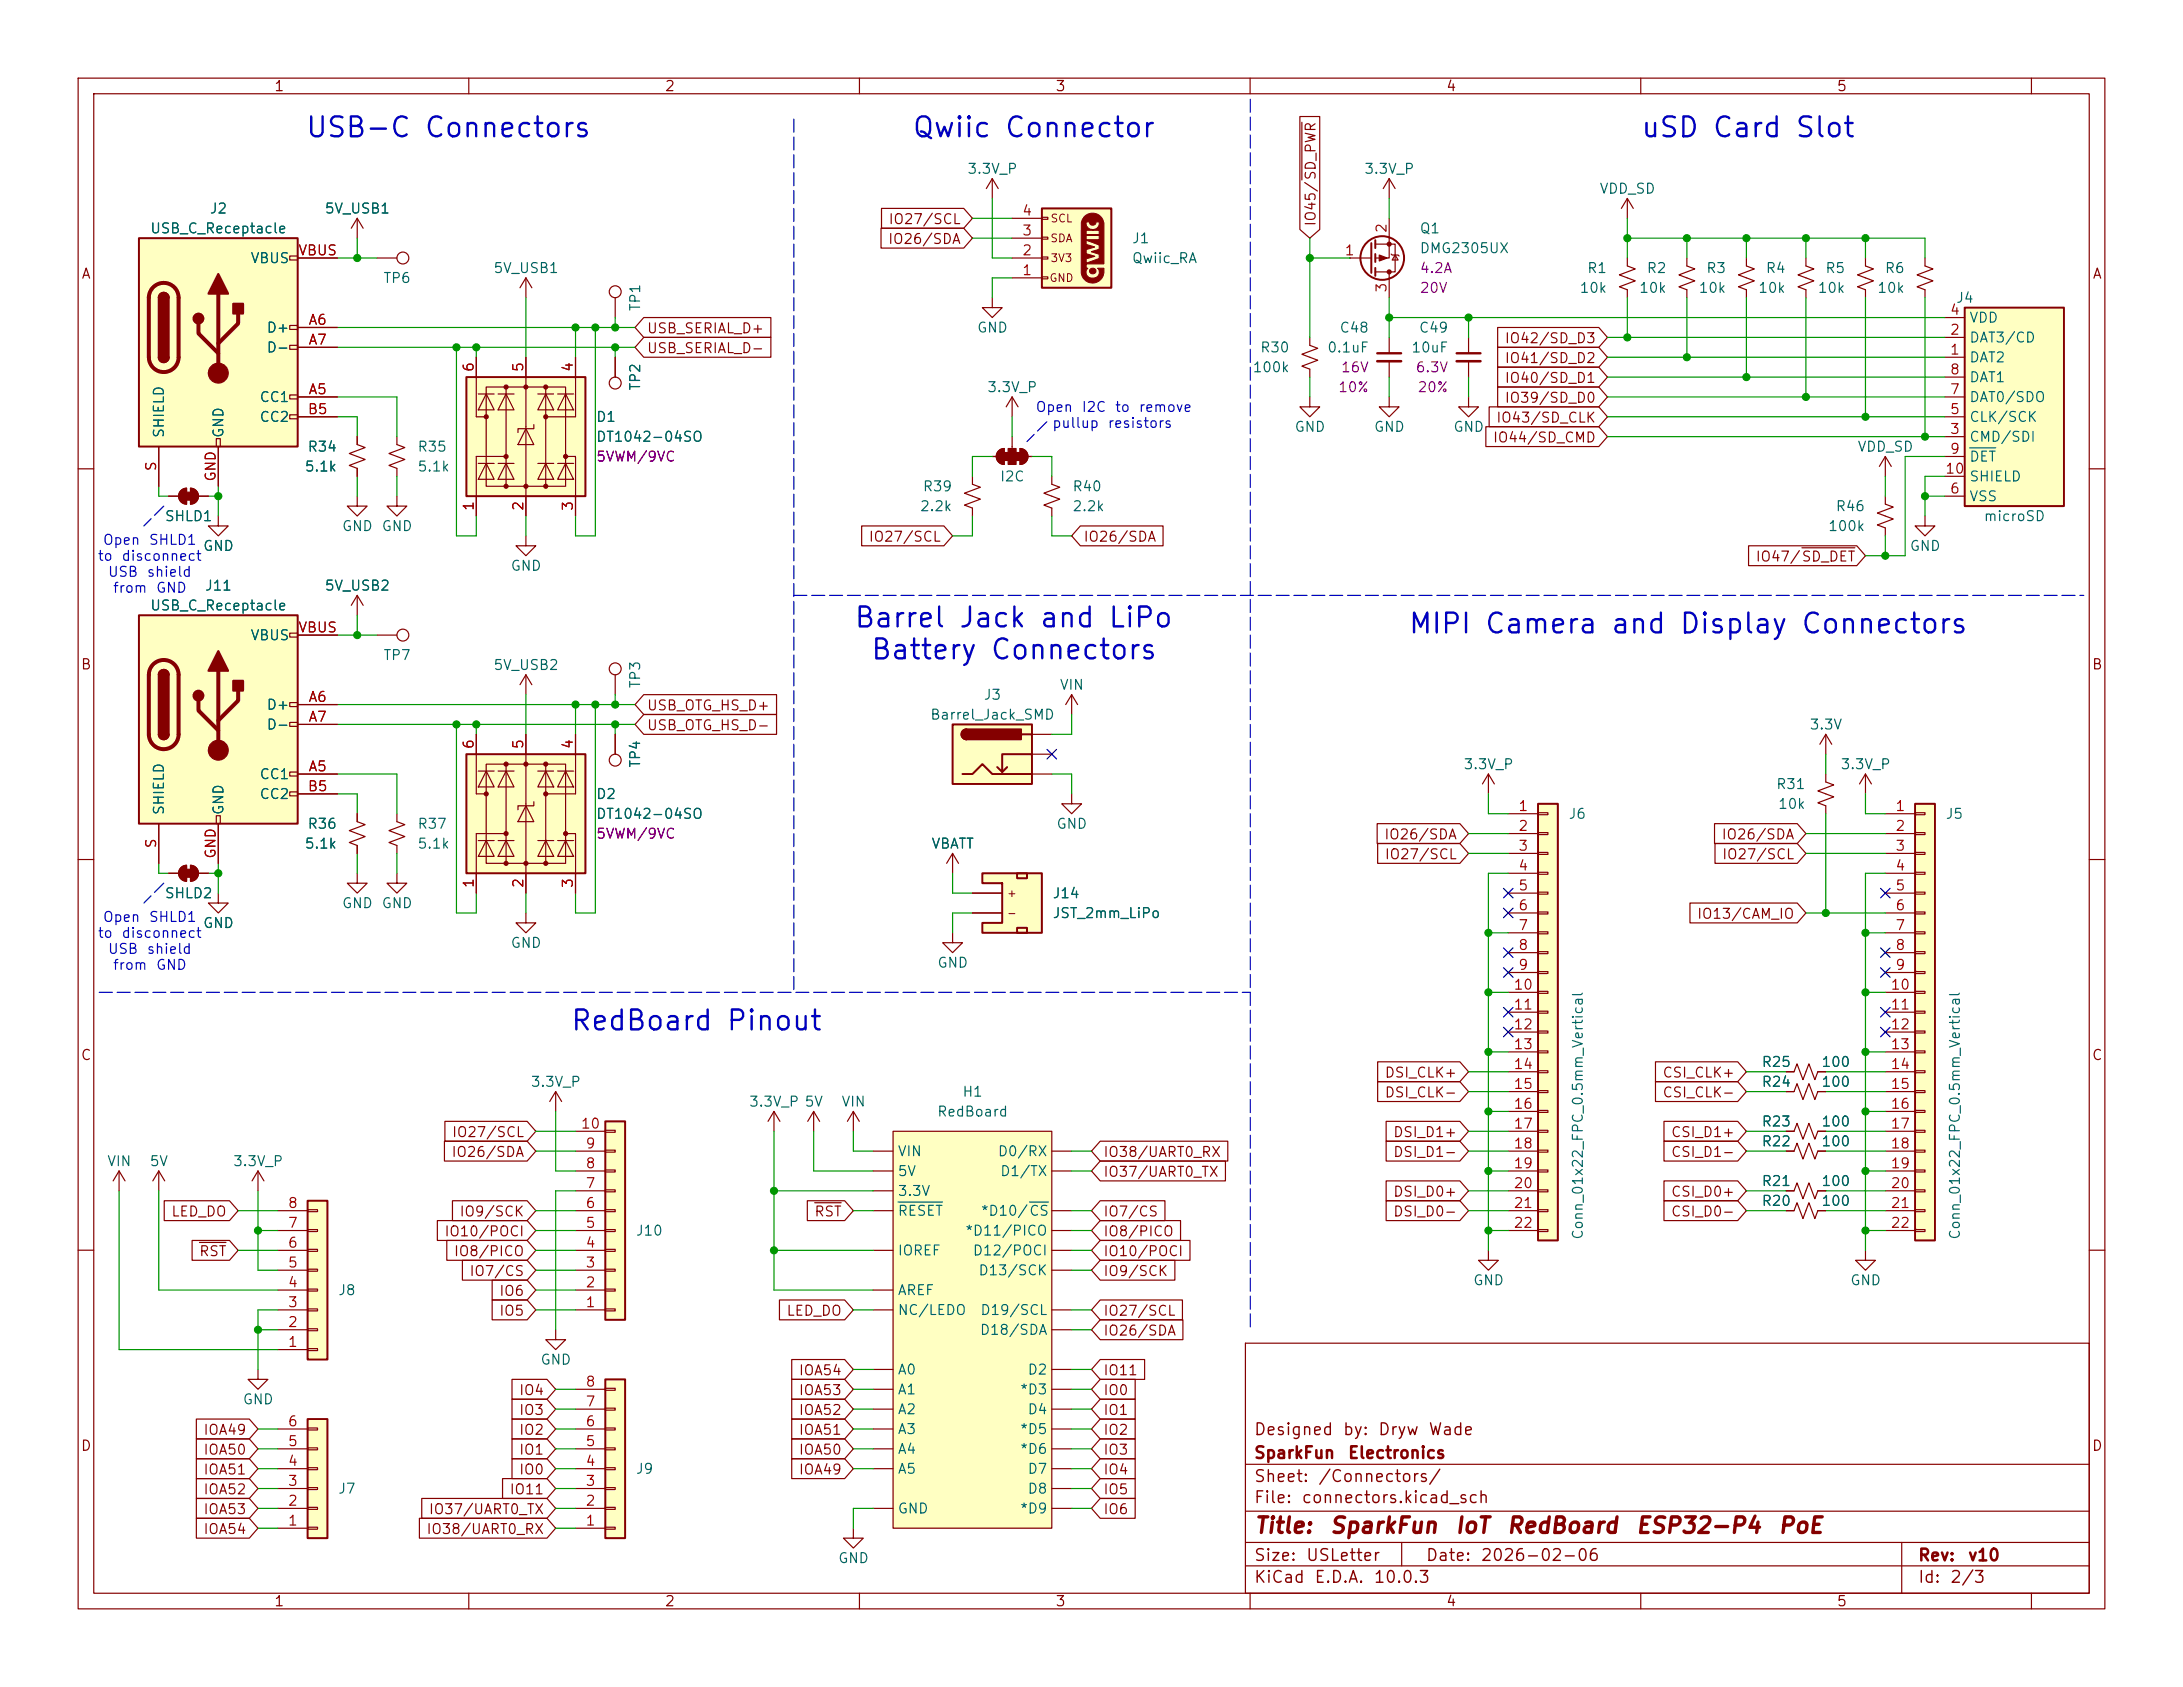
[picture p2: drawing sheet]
<svg xmlns="http://www.w3.org/2000/svg" width="279mm" height="216mm" viewBox="0 0 279 216" stroke-linecap="round" stroke-linejoin="round" font-family="sans-serif">
<defs><g id="words">
<g font-size="2.5" fill="#0000c2">
<text x="39" y="18.2">USB-C Connectors</text>
<text x="116.6" y="18.2">Qwiic Connector</text>
<text x="209.9" y="18.2">uSD Card Slot</text>
<text x="109.2" y="80.9">Barrel Jack and LiPo</text>
<text x="180.1" y="81.7">MIPI Camera and Display Connectors</text>
<text x="111.3" y="85">Battery Connectors</text>
<text x="72.9" y="132.5">RedBoard Pinout</text>
</g>
<g font-size="2" fill="#840000">
<text x="160.4" y="196.7">Title:</text>
<text x="170.1" y="196.7">SparkFun</text>
<text x="186.1" y="196.7">IoT</text>
<text x="192.7" y="196.7">RedBoard</text>
<text x="209.2" y="196.7">ESP32-P4</text>
<text x="227.5" y="196.7">PoE</text>
</g>
<g font-size="1.5" fill="#840000">
<text x="160.4" y="184">Designed</text>
<text x="171.8" y="184">by:</text>
<text x="176.3" y="184">Dryw</text>
<text x="182.7" y="184">Wade</text>
<text x="160.4" y="190">Sheet:</text>
<text x="160.4" y="187">SparkFun</text>
<text x="168.6" y="190">/Connectors/</text>
<text x="172.4" y="187">Electronics</text>
<text x="160.4" y="192.7">File:</text>
<text x="166.5" y="192.7">connectors.kicad_sch</text>
<text x="160.4" y="202.9">KiCad</text>
<text x="160.4" y="200.1">Size:</text>
<text x="167.1" y="200.1">USLetter</text>
<text x="168.1" y="202.9">E.D.A.</text>
<text x="175.7" y="202.9">10.0.3</text>
<text x="182.4" y="200.1">Date:</text>
<text x="189.4" y="200.1">2026-02-06</text>
<text x="245.4" y="200.1">Rev:</text>
<text x="245.4" y="202.9">Id:</text>
<text x="249.5" y="202.9">2/3</text>
<text x="251.8" y="200.1">v10</text>
</g>
<g font-size="1.3" fill="#840000">
<text x="35" y="12">1</text>
<text x="85" y="12">2</text>
<text x="135" y="12">3</text>
<text x="185" y="12">4</text>
<text x="235" y="12">5</text>
<text x="113.6" y="29">IO27/SCL</text>
<text x="168.7" y="29.1" transform="rotate(-90 168.7 29.1)">IO45/SD_PWR</text>
<text x="10.3" y="36">A</text>
<text x="113.6" y="31.5">IO26/SDA</text>
<text x="267.7" y="36">A</text>
<text x="82.7" y="43">USB_SERIAL_D+</text>
<text x="82.7" y="45.5">USB_SERIAL_D-</text>
<text x="192.5" y="46.8">IO41/SD_D2</text>
<text x="192.5" y="44.2">IO42/SD_D3</text>
<text x="192.5" y="49.3">IO40/SD_D1</text>
<text x="192.5" y="51.9">IO39/SD_D0</text>
<text x="191" y="56.9">IO44/SD_CMD</text>
<text x="191.4" y="54.4">IO43/SD_CLK</text>
<text x="111.1" y="69.6">IO27/SCL</text>
<text x="138.6" y="69.6">IO26/SDA</text>
<text x="224.6" y="72.2">IO47/SD_DET</text>
<text x="10.3" y="86">B</text>
<text x="267.7" y="86">B</text>
<text x="82.7" y="93.8">USB_OTG_HS_D-</text>
<text x="82.7" y="91.2">USB_OTG_HS_D+</text>
<text x="177.1" y="107.7">IO26/SDA</text>
<text x="220.3" y="107.7">IO26/SDA</text>
<text x="177.1" y="110.3">IO27/SCL</text>
<text x="220.3" y="110.3">IO27/SCL</text>
<text x="217.1" y="117.9">IO13/CAM_IO</text>
<text x="10.3" y="136">C</text>
<text x="267.7" y="136">C</text>
<text x="177.1" y="140.8">DSI_CLK-</text>
<text x="177.1" y="138.2">DSI_CLK+</text>
<text x="212.7" y="138.2">CSI_CLK+</text>
<text x="212.7" y="140.8">CSI_CLK-</text>
<text x="57.7" y="148.4">IO26/SDA</text>
<text x="57.8" y="145.8">IO27/SCL</text>
<text x="141.1" y="148.4">IO38/UART0_RX</text>
<text x="178.2" y="148.4">DSI_D1-</text>
<text x="178.2" y="145.8">DSI_D1+</text>
<text x="213.8" y="148.4">CSI_D1-</text>
<text x="213.8" y="145.8">CSI_D1+</text>
<text x="141.1" y="150.9">IO37/UART0_TX</text>
<text x="178.2" y="153.5">DSI_D0+</text>
<text x="213.8" y="153.5">CSI_D0+</text>
<text x="21.8" y="156">LED_DO</text>
<text x="25.4" y="161.1">RST</text>
<text x="56.8" y="158.5">IO10/POCI</text>
<text x="58" y="161.1">IO8/PICO</text>
<text x="58.7" y="156">IO9/SCK</text>
<text x="104.1" y="156">RST</text>
<text x="141.1" y="161.1">IO10/POCI</text>
<text x="141.1" y="158.5">IO8/PICO</text>
<text x="141.1" y="156">IO7/CS</text>
<text x="178.2" y="156">DSI_D0-</text>
<text x="213.8" y="156">CSI_D0-</text>
<text x="60" y="163.6">IO7/CS</text>
<text x="63.8" y="166.2">IO6</text>
<text x="141.1" y="163.6">IO9/SCK</text>
<text x="63.8" y="168.7">IO5</text>
<text x="100.6" y="168.7">LED_DO</text>
<text x="141.1" y="171.2">IO26/SDA</text>
<text x="141.1" y="168.7">IO27/SCL</text>
<text x="66.3" y="178.9">IO4</text>
<text x="102.1" y="178.9">IOA53</text>
<text x="102.1" y="176.3">IOA54</text>
<text x="141.1" y="176.3">IO11</text>
<text x="141.1" y="178.9">IO0</text>
<text x="10.3" y="186">D</text>
<text x="25.9" y="183.9">IOA49</text>
<text x="66.3" y="181.4">IO3</text>
<text x="66.3" y="183.9">IO2</text>
<text x="102.1" y="181.4">IOA52</text>
<text x="102.1" y="183.9">IOA51</text>
<text x="141.1" y="181.4">IO1</text>
<text x="141.1" y="183.9">IO2</text>
<text x="267.7" y="186">D</text>
<text x="25.9" y="191.6">IOA52</text>
<text x="25.9" y="189">IOA51</text>
<text x="25.9" y="186.5">IOA50</text>
<text x="65.1" y="191.6">IO11</text>
<text x="66.3" y="189">IO0</text>
<text x="66.3" y="186.5">IO1</text>
<text x="102.1" y="189">IOA49</text>
<text x="102.1" y="186.5">IOA50</text>
<text x="141.1" y="191.6">IO5</text>
<text x="141.1" y="189">IO4</text>
<text x="141.1" y="186.5">IO3</text>
<text x="25.9" y="196.6">IOA54</text>
<text x="25.9" y="194.1">IOA53</text>
<text x="54.5" y="196.6">IO38/UART0_RX</text>
<text x="54.8" y="194.1">IO37/UART0_TX</text>
<text x="141.1" y="194.1">IO6</text>
<text x="35" y="205.9">1</text>
<text x="85" y="205.9">2</text>
<text x="135" y="205.9">3</text>
<text x="185" y="205.9">4</text>
<text x="235" y="205.9">5</text>
</g>
<g font-size="1.3" fill="#006464">
<text x="123.7" y="22.6">3.3V_P</text>
<text x="174.5" y="22.6">3.3V_P</text>
<text x="26.7" y="27.6">J2</text>
<text x="41.5" y="27.6">5V_USB1</text>
<text x="204.6" y="25.1">VDD_SD</text>
<text x="19.1" y="30.2">USB_C_Receptacle</text>
<text x="32" y="34">VBUS</text>
<text x="63.1" y="35.3">5V_USB1</text>
<text x="144.8" y="31.5">J1</text>
<text x="144.8" y="34">Qwiic_RA</text>
<text x="181.6" y="30.2">Q1</text>
<text x="181.6" y="32.7">DMG2305UX</text>
<text x="203" y="35.3">R1</text>
<text x="210.7" y="35.3">R2</text>
<text x="218.3" y="35.3">R3</text>
<text x="225.9" y="35.3">R4</text>
<text x="233.5" y="35.3">R5</text>
<text x="241.1" y="35.3">R6</text>
<text x="49" y="36.5">TP6</text>
<text x="82.3" y="39.9" transform="rotate(-90 82.3 39.9)">TP1</text>
<text x="202.1" y="37.8">10k</text>
<text x="209.7" y="37.8">10k</text>
<text x="217.3" y="37.8">10k</text>
<text x="224.9" y="37.8">10k</text>
<text x="232.6" y="37.8">10k</text>
<text x="240.2" y="37.8">10k</text>
<text x="250.3" y="39.1">J4</text>
<text x="252" y="41.6">VDD</text>
<text x="34" y="42.9">D+</text>
<text x="34" y="45.4">D-</text>
<text x="125" y="42.9">GND</text>
<text x="160.2" y="48">100k</text>
<text x="161.2" y="45.4">R30</text>
<text x="169.8" y="45.4">0.1uF</text>
<text x="171.4" y="42.9">C48</text>
<text x="180.6" y="45.4">10uF</text>
<text x="181.5" y="42.9">C49</text>
<text x="252" y="46.7">DAT2</text>
<text x="252" y="44.2">DAT3/CD</text>
<text x="33.1" y="51.8">CC1</text>
<text x="82.3" y="50.1" transform="rotate(-90 82.3 50.1)">TP2</text>
<text x="126.3" y="50.5">3.3V_P</text>
<text x="252" y="51.8">DAT0/SDO</text>
<text x="252" y="49.2">DAT1</text>
<text x="21.3" y="56.1" transform="rotate(-90 21.3 56.1)">SHIELD</text>
<text x="28.9" y="56.1" transform="rotate(-90 28.9 56.1)">GND</text>
<text x="33.1" y="54.3">CC2</text>
<text x="39.3" y="58.1">R34</text>
<text x="53.3" y="58.1">R35</text>
<text x="76.2" y="54.3">D1</text>
<text x="76.2" y="56.9">DT1042-04SO</text>
<text x="165.6" y="55.6">GND</text>
<text x="175.8" y="55.6">GND</text>
<text x="185.9" y="55.6">GND</text>
<text x="237.7" y="58.1">VDD_SD</text>
<text x="252" y="56.9">CMD/SDI</text>
<text x="252" y="54.3">CLK/SCK</text>
<text x="252" y="59.4">DET</text>
<text x="38.9" y="60.7">5.1k</text>
<text x="53.3" y="60.7">5.1k</text>
<text x="117.7" y="65.7">2.2k</text>
<text x="118" y="63.2">R39</text>
<text x="127.9" y="61.9">I2C</text>
<text x="137.2" y="65.7">2.2k</text>
<text x="137.2" y="63.2">R40</text>
<text x="234.9" y="65.7">R46</text>
<text x="252" y="64.5">VSS</text>
<text x="252" y="61.9">SHIELD</text>
<text x="21" y="67">SHLD1</text>
<text x="25.9" y="70.8">GND</text>
<text x="43.7" y="68.3">GND</text>
<text x="48.8" y="68.3">GND</text>
<text x="233.9" y="68.3">100k</text>
<text x="244.3" y="70.8">GND</text>
<text x="253.8" y="67">microSD</text>
<text x="26.1" y="75.9">J11</text>
<text x="41.5" y="75.9">5V_USB2</text>
<text x="65.3" y="73.4">GND</text>
<text x="19.1" y="78.4">USB_C_Receptacle</text>
<text x="32" y="82.3">VBUS</text>
<text x="49" y="84.8">TP7</text>
<text x="63.1" y="86.1">5V_USB2</text>
<text x="82.3" y="88.2" transform="rotate(-90 82.3 88.2)">TP3</text>
<text x="125.8" y="89.9">J3</text>
<text x="135.5" y="88.6">VIN</text>
<text x="34" y="91.1">D+</text>
<text x="34" y="93.7">D-</text>
<text x="119" y="92.4">Barrel_Jack_SMD</text>
<text x="231.5" y="93.7">3.3V</text>
<text x="33.1" y="100">CC1</text>
<text x="82.3" y="98.3" transform="rotate(-90 82.3 98.3)">TP4</text>
<text x="187.2" y="98.8">3.3V_P</text>
<text x="227.2" y="101.3">R31</text>
<text x="235.5" y="98.8">3.3V_P</text>
<text x="21.3" y="104.4" transform="rotate(-90 21.3 104.4)">SHIELD</text>
<text x="28.9" y="104.4" transform="rotate(-90 28.9 104.4)">GND</text>
<text x="33.1" y="102.6">CC2</text>
<text x="39.3" y="106.4">R36</text>
<text x="53.3" y="106.4">R37</text>
<text x="76.2" y="102.6">D2</text>
<text x="76.2" y="105.1">DT1042-04SO</text>
<text x="135.1" y="106.4">GND</text>
<text x="200.7" y="105.1">J6</text>
<text x="227.5" y="103.8">10k</text>
<text x="248.9" y="105.1">J5</text>
<text x="38.9" y="108.9">5.1k</text>
<text x="53.3" y="108.9">5.1k</text>
<text x="119.1" y="108.9">VBATT</text>
<text x="21" y="115.3">SHLD2</text>
<text x="25.9" y="119.1">GND</text>
<text x="43.7" y="116.5">GND</text>
<text x="48.8" y="116.5">GND</text>
<text x="134.6" y="117.8">JST_2mm_LiPo</text>
<text x="134.6" y="115.3">J14</text>
<text x="65.3" y="121.6">GND</text>
<text x="119.9" y="124.2">GND</text>
<text x="225.4" y="136.9">R25</text>
<text x="233" y="136.9">100</text>
<text x="67.8" y="139.4">3.3V_P</text>
<text x="95.8" y="141.9">3.3V_P 5V</text>
<text x="107.6" y="141.9">VIN</text>
<text x="119.9" y="143.2">RedBoard</text>
<text x="123.1" y="140.7">H1</text>
<text x="225.4" y="139.4">R24</text>
<text x="233" y="139.4">100</text>
<text x="13.6" y="149.6">VIN</text>
<text x="19.1" y="149.6">5V</text>
<text x="29.7" y="149.6">3.3V_P</text>
<text x="114.8" y="148.3">VIN</text>
<text x="127.6" y="148.3">D0/RX</text>
<text x="225.4" y="144.5">R23</text>
<text x="225.4" y="147">R22</text>
<text x="233" y="144.5">100</text>
<text x="233" y="147">100</text>
<text x="114.8" y="153.4">3.3V</text>
<text x="114.8" y="150.8">5V</text>
<text x="114.8" y="155.9">RESET</text>
<text x="125.4" y="155.9">*D10/CS</text>
<text x="127.9" y="150.8">D1/TX</text>
<text x="225.4" y="154.6">R20</text>
<text x="225.4" y="152.1">R21</text>
<text x="233" y="154.6">100</text>
<text x="233" y="152.1">100</text>
<text x="81.3" y="158.5">J10</text>
<text x="114.8" y="161">IOREF</text>
<text x="123.4" y="158.5">*D11/PICO</text>
<text x="124.4" y="161">D12/POCI</text>
<text x="202.9" y="158.7" transform="rotate(-90 202.9 158.7)">Conn_01x22_FPC_0.5mm_Vertical</text>
<text x="251.2" y="158.7" transform="rotate(-90 251.2 158.7)">Conn_01x22_FPC_0.5mm_Vertical</text>
<text x="43.2" y="166.1">J8</text>
<text x="114.8" y="166.1">AREF</text>
<text x="125.1" y="163.5">D13/SCK</text>
<text x="188.5" y="164.8">GND</text>
<text x="236.7" y="164.8">GND</text>
<text x="114.8" y="168.6">NC/LEDO</text>
<text x="125.3" y="171.2">D18/SDA</text>
<text x="125.4" y="168.6">D19/SCL</text>
<text x="69.1" y="175">GND</text>
<text x="114.8" y="176.2">A0</text>
<text x="114.8" y="178.8">A1</text>
<text x="130.5" y="178.8">*D3</text>
<text x="131.4" y="176.2">D2</text>
<text x="31" y="180">GND</text>
<text x="114.8" y="181.3">A2</text>
<text x="114.8" y="183.9">A3</text>
<text x="130.5" y="183.9">*D5</text>
<text x="131.4" y="181.3">D4</text>
<text x="43.2" y="191.5">J7</text>
<text x="81.3" y="188.9">J9</text>
<text x="114.8" y="186.4">A4</text>
<text x="114.8" y="188.9">A5</text>
<text x="130.5" y="186.4">*D6</text>
<text x="131.4" y="188.9">D7</text>
<text x="131.4" y="191.5">D8</text>
<text x="114.8" y="194">GND</text>
<text x="130.5" y="194">*D9</text>
<text x="107.2" y="200.4">GND</text>
</g>
<g font-size="1.3" fill="#a90000">
<text x="130.7" y="27.9">4</text>
<text x="177.8" y="29.9" transform="rotate(-90 177.8 29.9)">2</text>
<text x="38.1" y="33">VBUS</text>
<text x="130.7" y="35.5">1</text>
<text x="130.7" y="33">2</text>
<text x="130.7" y="30.5">3</text>
<text x="172" y="33">1</text>
<text x="39.4" y="41.9">A6</text>
<text x="177.8" y="37.5" transform="rotate(-90 177.8 37.5)">3</text>
<text x="249.5" y="40.6">4</text>
<text x="39.4" y="44.4">A7</text>
<text x="60.9" y="47.7" transform="rotate(-90 60.9 47.7)">6</text>
<text x="67.3" y="47.7" transform="rotate(-90 67.3 47.7)">5</text>
<text x="73.6" y="47.7" transform="rotate(-90 73.6 47.7)">4</text>
<text x="249.5" y="45.7">1</text>
<text x="249.5" y="43.2">2</text>
<text x="39.3" y="53.3">B5</text>
<text x="39.4" y="50.8">A5</text>
<text x="249.5" y="53.3">5</text>
<text x="249.5" y="50.8">7</text>
<text x="249.5" y="48.2">8</text>
<text x="249.5" y="55.9">3</text>
<text x="249.5" y="58.4">9</text>
<text x="20.3" y="60.4" transform="rotate(-90 20.3 60.4)">S</text>
<text x="27.9" y="61.7" transform="rotate(-90 27.9 61.7)">GND</text>
<text x="60.9" y="65.5" transform="rotate(-90 60.9 65.5)">1</text>
<text x="67.3" y="65.5" transform="rotate(-90 67.3 65.5)">2</text>
<text x="73.6" y="65.5" transform="rotate(-90 73.6 65.5)">3</text>
<text x="248.9" y="60.9">10</text>
<text x="249.5" y="63.5">6</text>
<text x="38.1" y="81.3">VBUS</text>
<text x="39.4" y="90.1">A6</text>
<text x="39.4" y="92.7">A7</text>
<text x="60.9" y="96" transform="rotate(-90 60.9 96)">6</text>
<text x="67.3" y="96" transform="rotate(-90 67.3 96)">5</text>
<text x="73.6" y="96" transform="rotate(-90 73.6 96)">4</text>
<text x="39.3" y="101.6">B5</text>
<text x="39.4" y="99">A5</text>
<text x="194.2" y="104.1">1</text>
<text x="194.2" y="106.7">2</text>
<text x="242.5" y="104.1">1</text>
<text x="242.5" y="106.7">2</text>
<text x="20.3" y="108.7" transform="rotate(-90 20.3 108.7)">S</text>
<text x="27.9" y="110" transform="rotate(-90 27.9 110)">GND</text>
<text x="60.9" y="113.7" transform="rotate(-90 60.9 113.7)">1</text>
<text x="67.3" y="113.7" transform="rotate(-90 67.3 113.7)">2</text>
<text x="73.6" y="113.7" transform="rotate(-90 73.6 113.7)">3</text>
<text x="194.2" y="109.2">3</text>
<text x="194.2" y="111.7">4</text>
<text x="242.5" y="109.2">3</text>
<text x="242.5" y="111.7">4</text>
<text x="194.2" y="114.3">5</text>
<text x="194.2" y="116.8">6</text>
<text x="194.2" y="119.4">7</text>
<text x="242.5" y="114.3">5</text>
<text x="242.5" y="116.8">6</text>
<text x="242.5" y="119.4">7</text>
<text x="194.2" y="121.9">8</text>
<text x="194.2" y="124.4">9</text>
<text x="242.5" y="121.9">8</text>
<text x="242.5" y="124.4">9</text>
<text x="193.6" y="127">10</text>
<text x="193.6" y="129.5">11</text>
<text x="241.9" y="127">10</text>
<text x="241.9" y="129.5">11</text>
<text x="193.6" y="132.1">12</text>
<text x="193.6" y="134.6">13</text>
<text x="193.6" y="137.1">14</text>
<text x="241.9" y="132.1">12</text>
<text x="241.9" y="134.6">13</text>
<text x="241.9" y="137.1">14</text>
<text x="193.6" y="139.7">15</text>
<text x="193.6" y="142.2">16</text>
<text x="241.9" y="139.7">15</text>
<text x="241.9" y="142.2">16</text>
<text x="74.3" y="144.8">10</text>
<text x="74.9" y="149.8">8</text>
<text x="74.9" y="147.3">9</text>
<text x="193.6" y="144.8">17</text>
<text x="193.6" y="147.3">18</text>
<text x="193.6" y="149.8">19</text>
<text x="241.9" y="144.8">17</text>
<text x="241.9" y="147.3">18</text>
<text x="241.9" y="149.8">19</text>
<text x="36.8" y="154.9">8</text>
<text x="74.9" y="154.9">6</text>
<text x="74.9" y="152.4">7</text>
<text x="193.6" y="152.4">20</text>
<text x="193.6" y="154.9">21</text>
<text x="241.9" y="152.4">20</text>
<text x="241.9" y="154.9">21</text>
<text x="36.8" y="160">6</text>
<text x="36.8" y="157.5">7</text>
<text x="74.9" y="160">4</text>
<text x="74.9" y="157.5">5</text>
<text x="193.6" y="157.5">22</text>
<text x="241.9" y="157.5">22</text>
<text x="36.8" y="167.6">3</text>
<text x="36.8" y="165.1">4</text>
<text x="36.8" y="162.5">5</text>
<text x="74.9" y="167.6">1</text>
<text x="74.9" y="165.1">2</text>
<text x="74.9" y="162.5">3</text>
<text x="36.8" y="172.7">1</text>
<text x="36.8" y="170.2">2</text>
<text x="74.9" y="177.8">8</text>
<text x="36.8" y="185.4">5</text>
<text x="36.8" y="182.9">6</text>
<text x="74.9" y="185.4">5</text>
<text x="74.9" y="182.9">6</text>
<text x="74.9" y="180.3">7</text>
<text x="36.8" y="190.5">3</text>
<text x="36.8" y="187.9">4</text>
<text x="74.9" y="190.5">3</text>
<text x="74.9" y="187.9">4</text>
<text x="36.8" y="195.6">1</text>
<text x="36.8" y="193">2</text>
<text x="74.9" y="195.6">1</text>
<text x="74.9" y="193">2</text>
</g>
<g font-size="1.3" fill="#840084">
<text x="181.6" y="35.3">4.2A</text>
<text x="181.6" y="37.8">20V</text>
<text x="171.5" y="48">16V</text>
<text x="181.1" y="48">6.3V</text>
<text x="171.2" y="50.5">10%</text>
<text x="181.3" y="50.5">20%</text>
<text x="76.2" y="59.4">5VWM/9VC</text>
<text x="76.2" y="107.7">5VWM/9VC</text>
</g>
<g font-size="1.3" fill="#0000c2">
<text x="132.5" y="53">Open</text>
<text x="138.4" y="53">I2C</text>
<text x="142.6" y="53">to</text>
<text x="145.7" y="53">remove</text>
<text x="134.6" y="55.1">pullup</text>
<text x="141.7" y="55.1">resistors</text>
<text x="13.1" y="70">Open</text>
<text x="19" y="70">SHLD1</text>
<text x="12.4" y="72.1">to</text>
<text x="13.7" y="74.1">USB</text>
<text x="14.4" y="76.2">from</text>
<text x="15.5" y="72.1">disconnect</text>
<text x="18.7" y="74.1">shield</text>
<text x="19.9" y="76.2">GND</text>
<text x="13.1" y="118.3">Open</text>
<text x="19" y="118.3">SHLD1</text>
<text x="12.4" y="120.3">to</text>
<text x="13.7" y="122.4">USB</text>
<text x="14.4" y="124.4">from</text>
<text x="15.5" y="120.3">disconnect</text>
<text x="18.7" y="122.4">shield</text>
<text x="19.9" y="124.4">GND</text>
</g>
<g font-size="1" fill="#840000">
<text x="134.4" y="28.7">SCL</text>
<text x="134.4" y="31.2">SDA</text>
<text x="134.4" y="33.8">3V3</text>
<text x="134.2" y="36.3">GND</text>
<text x="128.8" y="115.1">+</text>
<text x="128.8" y="117.6">-</text>
</g>
</g></defs>
<g fill="none" stroke="#840000" stroke-width=".15">
<path d="M10 10h259.4v195.9h-259.4zM12 12h255.4v191.9h-255.4zM60 10v2M110 10v2M160 10v2M210 10v2M260 10v2M10 60h2M267.4 60h2M190.5 99.1l.8 1.2M190.5 99.1v2.5M190.5 99.1l-.8 1.2"/>
<path d="M10 110h2M267.4 110h2M10 160h2M33 175.3v1.2h1.3l-1.3 1.3-1.3-1.3h1.3M159.4 171.9h108v32h-108zM267.4 160h2M159.4 197.4h108M159.4 193.4h108M159.4 187.4h108M179.4 197.4v3M243.4 197.4v6.5M60 203.9v2"/>
<path d="M110 203.9v2M159.4 200.4h108M160 203.9v2M210 203.9v2M260 203.9v2"/>
</g>
<path d="M39.4 181.6h2.5v15.3h-2.5z" fill="#ffffc2"/>
<path d="M39.4 181.6h2.5v15.3h-2.5z" fill="none" stroke="#840000" stroke-width=".25"/>
<g fill="none" stroke="#840000" stroke-width=".15">
<path d="M208.3 25.4l-.8 1.3M208.3 25.4l.7 1.3M208.3 25.4v2.5M223.5 33v1l1 .4-2 .8 2 .7-2 .8 1 .4v1M231.1 33v1l1.1 .4-2.1 .8 2.1 .7-2.1 .8 1 .4v1M233.7 94l-.8 1.3M233.7 94l.7 1.3M233.7 94v2.5M71.1 139.7l.8 1.3M71.1 139.7v2.5M71.1 139.7l-.7 1.3M228.6 139.7h1l.4-1 .8 2 .7-2 .8 2 .4-1h1"/>
<path d="M228.6 137.2h1l.4-1.1 .8 2.1 .7-2.1 .8 2.1 .4-1h1M99.1 142.2l.7 1.3M99.1 142.2v2.6M99.1 142.2l-.8 1.3M228.6 154.9h1l.4-1 .8 2.1 .7-2.1 .8 2.1 .4-1.1h1M228.6 152.4h1l.4-1 .8 2 .7-2 .8 2 .4-1h1M228.6 144.8h1l.4-1 .8 2 .7-2 .8 2 .4-1h1M228.6 147.3h1l.4-1 .8 2 .7-2 .8 2 .4-1h1M71.1 170.2v1.3h1.3l-1.3 1.2-1.3-1.2h1.3M238.8 160v1.3h1.2l-1.2 1.3-1.3-1.3h1.3M35.6 195.6h3.8M35.6 193h3.8"/>
<path d="M35.6 190.5h3.8M35.6 188h3.8M35.6 185.4h3.8M35.6 182.9h3.8M39.4 195.5h1.2v.2h-1.2zM39.4 192.9h1.2v.3h-1.2zM39.4 190.4h1.2v.2h-1.2zM39.4 187.8h1.2v.3h-1.2zM39.4 185.3h1.2v.2h-1.2zM39.4 182.8h1.2v.2h-1.2z"/>
</g>
<path d="M245.1 102.9h2.5v55.9h-2.5z" fill="#ffffc2"/>
<path d="M245.1 102.9h2.5v55.9h-2.5z" fill="none" stroke="#840000" stroke-width=".25"/>
<g fill="none" stroke="#840000" stroke-width=".15">
<path d="M127 38.1v1.3h1.3l-1.3 1.2-1.3-1.2h1.3M241.3 104.1h3.8M241.3 106.7h3.8M241.3 109.2h3.8M241.3 111.8h3.8M241.3 114.3h3.8M241.3 116.8h3.8M241.3 119.4h3.8M245.1 104h1.3v.3h-1.3zM245.1 106.6h1.3v.2h-1.3zM245.1 109.1h1.3v.2h-1.3zM245.1 111.6h1.3v.3h-1.3z"/>
<path d="M245.1 114.2h1.3v.2h-1.3zM245.1 116.7h1.3v.3h-1.3zM245.1 119.3h1.3v.2h-1.3zM241.3 121.9h3.8M241.3 124.5h3.8M241.3 127h3.8M241.3 129.5h3.8M241.3 132.1h3.8M241.3 134.6h3.8M241.3 137.2h3.8M241.3 139.7h3.8M245.1 121.8h1.3v.2h-1.3z"/>
<path d="M245.1 124.3h1.3v.3h-1.3zM245.1 126.9h1.3v.2h-1.3zM245.1 129.4h1.3v.3h-1.3zM245.1 132h1.3v.2h-1.3zM245.1 134.5h1.3v.2h-1.3zM245.1 137h1.3v.3h-1.3zM245.1 139.6h1.3v.2h-1.3zM241.3 142.2h3.8M241.3 144.8h3.8M241.3 147.3h3.8M241.3 149.9h3.8M241.3 152.4h3.8"/>
<path d="M241.3 154.9h3.8M241.3 157.5h3.8M245.1 142.1h1.3v.3h-1.3zM245.1 144.7h1.3v.2h-1.3zM245.1 147.2h1.3v.2h-1.3zM245.1 149.7h1.3v.3h-1.3zM245.1 152.3h1.3v.2h-1.3zM245.1 154.8h1.3v.3h-1.3zM245.1 157.4h1.3v.2h-1.3z"/>
</g>
<path d="M196.8 102.9h2.6v55.9h-2.6z" fill="#ffffc2"/>
<path d="M196.8 102.9h2.6v55.9h-2.6z" fill="none" stroke="#840000" stroke-width=".25"/>
<g fill="none" stroke="#840000" stroke-width=".15">
<path d="M241.3 58.4l-.8 1.3M241.3 58.4l.8 1.3M241.3 58.4v2.6M193 104.1h3.8M193 106.7h3.8M193 109.2h3.8M193 111.8h3.8M193 114.3h3.8M193 116.8h3.8M193 119.4h3.8M196.8 104h1.3v.3h-1.3zM196.8 106.6h1.3v.2h-1.3z"/>
<path d="M196.8 109.1h1.3v.2h-1.3zM196.8 111.6h1.3v.3h-1.3zM196.8 114.2h1.3v.2h-1.3zM196.8 116.7h1.3v.3h-1.3zM196.8 119.3h1.3v.2h-1.3zM193 121.9h3.8M193 124.5h3.8M193 127h3.8M193 129.5h3.8M193 132.1h3.8M193 134.6h3.8M193 137.2h3.8"/>
<path d="M193 139.7h3.8M196.8 121.8h1.3v.2h-1.3zM196.8 124.3h1.3v.3h-1.3zM196.8 126.9h1.3v.2h-1.3zM196.8 129.4h1.3v.3h-1.3zM196.8 132h1.3v.2h-1.3zM196.8 134.5h1.3v.2h-1.3zM196.8 137h1.3v.3h-1.3zM196.8 139.6h1.3v.2h-1.3zM193 142.2h3.8M193 144.8h3.8M193 147.3h3.8"/>
<path d="M193 149.9h3.8M193 152.4h3.8M193 154.9h3.8M193 157.5h3.8M196.8 142.1h1.3v.3h-1.3zM196.8 144.7h1.3v.2h-1.3zM196.8 147.2h1.3v.2h-1.3zM196.8 149.7h1.3v.3h-1.3zM196.8 152.3h1.3v.2h-1.3zM196.8 154.8h1.3v.3h-1.3zM196.8 157.4h1.3v.2h-1.3z"/>
</g>
<path d="M77.5 176.5h2.5v20.4h-2.5z" fill="#ffffc2"/>
<path d="M77.5 176.5h2.5v20.4h-2.5z" fill="none" stroke="#840000" stroke-width=".25"/>
<g fill="none" stroke="#840000" stroke-width=".15">
<path d="M246.4 33v1l1 .4-2 .8 2 .7-2 .8 1 .4v1M73.7 177.8h3.8M77.5 177.7h1.2v.2h-1.2zM73.7 195.6h3.8M73.7 193h3.8M73.7 190.5h3.8M73.7 188h3.8M73.7 185.4h3.8M73.7 182.9h3.8M73.7 180.3h3.8M77.5 195.5h1.2v.2h-1.2zM77.5 192.9h1.2v.3h-1.2z"/>
<path d="M77.5 190.4h1.2v.2h-1.2zM77.5 187.8h1.2v.3h-1.2zM77.5 185.3h1.2v.2h-1.2zM77.5 182.8h1.2v.2h-1.2zM77.5 180.2h1.2v.3h-1.2z"/>
</g>
<path d="M251.5 39.4h12.7v25.4h-12.7z" fill="#ffffc2"/>
<path d="M251.5 39.4h12.7v25.4h-12.7z" fill="none" stroke="#840000" stroke-width=".25"/>
<g fill="none" stroke="#840000" stroke-width=".15">
<path d="M188 50.8v1.3h1.2l-1.2 1.2-1.3-1.2h1.3M248.9 45.7h2.6M248.9 43.2h2.6M248.9 55.9h2.6M248.9 40.6h2.6M248.9 53.3h2.6M248.9 50.8h2.6M248.9 48.3h2.6M248.9 58.4h2.6M241.3 63.5v1l1 .4-2 .8 2 .7-2 .8 1 .4v1M246.4 66v1.3h1.2l-1.2 1.3-1.3-1.3h1.3M248.9 63.5h2.6"/>
<path d="M248.9 61h2.6"/>
</g>
<path d="M252.1 57.3h3.3" fill="none" stroke="#006464" stroke-width=".15"/>
<path d="M17.8 30.5h20.3v26.7h-20.3z" fill="#ffffc2"/>
<g fill="none" stroke="#840000" stroke-width=".15">
<path d="M37.1 32.8h1v.5h-1zM38.1 33h5.1M177.8 22.9l.8 1.2M177.8 22.9v2.5M177.8 22.9l-.8 1.2M20.3 57.2v5M27.7 56.1h.5v1.1h-.5zM27.9 57.2v5M37.1 41.7h1v.5h-1zM37.1 44.2h1v.5h-1zM37.1 50.5h1v.6h-1zM37.1 53.1h1v.5h-1z"/>
<path d="M38.1 50.8h5.1M38.1 41.9h5.1M38.1 44.5h5.1M38.1 53.3h5.1M129.5 50.8l.8 1.3M129.5 50.8v2.5M129.5 50.8l-.7 1.3M121.9 109.2l-.7 1.3M121.9 109.2l.8 1.3M121.9 109.2v2.6M109.2 142.2l-.7 1.3M109.2 142.2l.8 1.3"/>
<path d="M109.2 142.2v2.6M109.2 195.6v1.3h1.3l-1.3 1.2-1.3-1.2h1.3"/>
</g>
<path d="M17.8 30.5h20.3v26.7h-20.3zM20.3 38.1a.64 .64 0 0 1 .7-.6 .64 .64 0 0 1 .6 .6M20.3 45.7a.64 .64 0 0 0 .7 .7 .64 .64 0 0 0 .6-.7" fill="none" stroke="#840000" stroke-width=".25"/>
<path d="M19.6 36.8a1.9 1.9 0 0 1 2.1-.5 1.9 1.9 0 0 1 1.2 1.8v7.6a1.91 1.91 0 0 1-1.9 1.9 1.91 1.91 0 0 1-2-1.9v-7.6a1.9 1.9 0 0 1 .6-1.3zM27.9 37.6v10.2M25.4 41.4v1.3l2.5 2.5M30.5 40.1v1.3l-2.6 2.5" fill="none" stroke="#840000" stroke-width=".51"/>
<g fill="#840000" stroke="#840000" stroke-width=".25">
<path d="M20.3 38.1h1.3v7.6h-1.3z"/>
<path d="M20.5 37.7a.64 .64 0 0 1 .7-.2 .64 .64 0 0 1 .4 .6h-1.3z"/>
<path d="M20.3 45.7h1.3a.64 .64 0 0 1-.6 .7 .64 .64 0 0 1-.7-.7z"/>
<path d="M27.9 35.1l1.3 2.5h-2.5z"/>
<path d="M29.8 38.9h1.3v1.2h-1.3z"/>
<circle cx="25.4" cy="40.8" r=".63"/>
</g>
<circle cx="27.9" cy="47.8" r="1.27" fill="#840000" stroke="#840000" stroke-width=".15"/>
<path d="M77.5 143.5h2.5v25.4h-2.5z" fill="#ffffc2"/>
<path d="M77.5 143.5h2.5v25.4h-2.5z" fill="none" stroke="#840000" stroke-width=".25"/>
<g fill="none" stroke="#840000" stroke-width=".15">
<path d="M73.7 157.5h3.8M73.7 154.9h3.8M73.7 152.4h3.8M73.7 149.9h3.8M73.7 147.3h3.8M73.7 144.8h3.8M77.5 159.9h1.2v.2h-1.2zM77.5 157.4h1.2v.2h-1.2zM77.5 154.8h1.2v.3h-1.2zM77.5 152.3h1.2v.2h-1.2zM77.5 149.7h1.2v.3h-1.2zM77.5 147.2h1.2v.2h-1.2z"/>
<path d="M77.5 144.7h1.2v.2h-1.2zM73.7 167.6h3.8M73.7 165.1h3.8M73.7 162.6h3.8M73.7 160h3.8M77.5 167.5h1.2v.3h-1.2zM77.5 165h1.2v.2h-1.2zM77.5 162.4h1.2v.3h-1.2z"/>
</g>
<path d="M133.3 26.7h8.9v10.1h-8.9z" fill="#ffffc2"/>
<g fill="#840000" stroke="#840000" stroke-width=".13">
<path d="M138.8 27.7a1.46 1.46 0 0 1 2.5 .8v5.3h-2.3v-.1l1.7-.6v-.6l-1-.3 1-.3v-2.4h-.8v-.1a.8 .8 0 0 0 .8-1h-.4a.4 .4 0 0 1-.4 .4 .4 .4 0 0 1-.4-.4h-.5a.82 .82 0 0 0 .9 1v.1h-.9v.5h1.7v.1h-1.7v.6h1.7v.7l-1.7-.7v.6l1.1 .3-1.1 .3v.6l1.1 .3-1.1 .3v1.2h.2a.82 .82 0 0 0 .4 1.3 .82 .82 0 0 0 1.1-.8l-.2-.5h.8a1.49 1.49 0 0 1-1.1 1.9 1.49 1.49 0 0 1-1.8-1.2v-6.5l.1-.4z"/>
<circle cx="139.9" cy="34.7" r=".4"/>
</g>
<path d="M133.3 26.7h8.9v10.1h-8.9z" fill="none" stroke="#840000" stroke-width=".25"/>
<g fill="none" stroke="#840000" stroke-width=".15">
<path d="M129.5 35.6h3.8M129.5 33h3.8M129.5 30.5h3.8M129.5 27.9h3.8M133.3 27.8h.8v.3h-.8zM133.3 30.4h.8v.2h-.8zM133.3 32.9h.8v.2h-.8zM133.3 35.4h.8v.3h-.8zM167.6 43.2v1l1.1 .4-2.1 .7 2.1 .8-2.1 .8 1 .3v1.1M167.6 50.8v1.3h1.3l-1.3 1.2-1.2-1.2h1.2M177.8 50.8v1.3h1.3l-1.3 1.2-1.3-1.2h1.3M177.8 43.2v2"/>
<path d="M177.8 46.2v2.1"/>
</g>
<path d="M176.3 45.2h3" fill="none" stroke="#840000" stroke-width=".3"/>
<path d="M176.3 46.2h3" fill="none" stroke="#840000" stroke-width=".33"/>
<path d="M121.9 92.7h10.2v7.6h-10.2z" fill="#ffffc2"/>
<path d="M121.9 92.7h10.2v7.6h-10.2zM123.2 99.1h1.3l1.2-1.3 1.3 1.3h5.1M123.7 93.3a.64 .64 0 0 0-.6 .7 .64 .64 0 0 0 .6 .6M128.9 98.2l-.6 .6M130.8 94h1.3M132.1 96.5h-3.8v2.3l-.7-.6" fill="none" stroke="#840000" stroke-width=".25"/>
<g fill="#840000" stroke="#840000" stroke-width=".25">
<path d="M123.2 93.5l.5-.2v1.3a.63 .63 0 0 1-.6-.4 .63 .63 0 0 1 .1-.7z"/>
<path d="M123.7 93.3h7v1.3h-7z"/>
</g>
<path d="M45.7 27.9l-.7 1.3M45.7 27.9l.8 1.3M45.7 27.9v2.6M208.3 33v1l1 .4-2 .8 2 .7-2 .8 1 .4v1M132.1 99.1h2.5M132.1 96.5h2.5M132.1 94h2.5M21.6 111.8h1.3M23.2 111l.3-.2 .4-.1v2.1a1.02 1.02 0 0 1-1-.7 1.02 1.02 0 0 1 .3-1.1zM24.4 110.7a1.02 1.02 0 0 1 1 1.1 1.02 1.02 0 0 1-1 1zM25.4 111.8h1.3M27.9 114.3v1.3h1.3l-1.3 1.2-1.2-1.2h1.2" fill="none" stroke="#840000" stroke-width=".15"/>
<g fill="#840000" stroke="#840000" stroke-width=".15">
<path d="M23.6 111.3h1v1h-1z"/>
<path d="M23.2 111l.3-.2 .4-.1v2.1a1.02 1.02 0 0 1-1-.7 1.02 1.02 0 0 1 .3-1.1z"/>
<path d="M24.4 110.7a1.02 1.02 0 0 1 1 1.1 1.02 1.02 0 0 1-1 1z"/>
</g>
<path d="M125.7 111.8h7.6v7.6h-7.6v-1.3h2.6v-5.1h-2.6z" fill="#ffffc2"/>
<path d="M125.7 111.8h7.6v7.6h-7.6v-1.3h2.6v-5.1h-2.6zM130.2 111.8h1.2v.6h-1.2zM130.2 118.7h1.2v.7h-1.2z" fill="none" stroke="#840000" stroke-width=".25"/>
<path d="M137.2 88.9l-.8 1.3M137.2 88.9l.7 1.3M137.2 88.9v2.5M121.9 119.4v1.3h1.3l-1.3 1.2-1.3-1.2h1.3M124.5 116.8h3.8M124.5 114.3h3.8" fill="none" stroke="#840000" stroke-width=".15"/>
<path d="M39.4 153.7h2.5v20.3h-2.5z" fill="#ffffc2"/>
<path d="M39.4 153.7h2.5v20.3h-2.5z" fill="none" stroke="#840000" stroke-width=".25"/>
<g fill="none" stroke="#840000" stroke-width=".15">
<path d="M48.3 33h2.5M67.3 35.6l-.8 1.2M67.3 35.6l.8 1.2M67.3 35.6v2.5M127 22.9l.8 1.2M127 22.9v2.5M127 22.9l-.8 1.2M127 58.4h1.3M127.8 57.7l.4-.2 .3-.1v2a1.02 1.02 0 0 1-.9-.6 1.02 1.02 0 0 1 .2-1.1zM129.5 55.9v1.5M130.6 57.4a1.02 1.02 0 0 1 1 1 1.02 1.02 0 0 1-1 1zM130.8 58.4h1.3"/>
<path d="M124.5 61v1l1 .4-2.1 .7 2.1 .8-2.1 .7 1.1 .4v1M134.6 61v1l1 .4-2 .7 2 .8-2 .7 1 .4v1M45.7 111.8v1.2h1.3l-1.3 1.3-1.3-1.3h1.3M50.8 111.8v1.2h1.3l-1.3 1.3-1.3-1.3h1.3M137.2 101.6v1.3h1.2l-1.2 1.2-1.3-1.2h1.3M33 149.9l.8 1.2M33 149.9v2.5M33 149.9l-.7 1.2M35.6 157.5h3.8M35.6 154.9h3.8M39.4 159.9h1.2v.2h-1.2zM39.4 157.4h1.2v.2h-1.2z"/>
<path d="M39.4 154.8h1.2v.3h-1.2zM35.6 172.7h3.8M35.6 170.2h3.8M35.6 167.6h3.8M35.6 165.1h3.8M35.6 162.6h3.8M35.6 160h3.8M39.4 172.6h1.2v.2h-1.2zM39.4 170.1h1.2v.2h-1.2zM39.4 167.5h1.2v.3h-1.2zM39.4 165h1.2v.2h-1.2zM39.4 162.4h1.2v.3h-1.2z"/>
<path d="M190.5 160v1.3h1.3l-1.3 1.3-1.3-1.3h1.3"/>
<circle cx="51.6" cy="33" r=".76"/>
</g>
<g fill="#840000" stroke="#840000" stroke-width=".15">
<path d="M130 57.9h.6v1h-.6z"/>
<path d="M130.6 57.4a1.02 1.02 0 0 1 1 1 1.02 1.02 0 0 1-1 1z"/>
<path d="M129 57.4h1v2h-1z"/>
<path d="M128.5 57.9h.5v1h-.5z"/>
<path d="M127.8 57.7l.4-.2 .3-.1v2a1.02 1.02 0 0 1-.9-.6 1.02 1.02 0 0 1 .2-1.1z"/>
</g>
<path d="M59.7 48.3h15.2v15.2h-15.2z" fill="#ffffc2"/>
<g fill="none" stroke="#840000" stroke-width=".15">
<path d="M78.7 38.1v2.5M172.7 33h.1M172.7 33h2.8M176 31.2h2.6v3.6h-2.6M177.8 27.9v5.1h-1.8M177.8 34.8v3.3M178.1 32.5l.1 .1h.7l.2 .2M178.6 32.6l.3 .7h-.7zM45.7 55.9v1l1 .4-2 .7 2 .8-2 .8 1 .3v1.1M50.8 55.9v1l1 .4-2 .7 2 .8-2 .8 1 .3v1.1M61 45.7v7.6h1.2M61.2 50.4h2"/>
<path d="M61.2 59.3h2M62.2 50.4l1 2.1h-2zM62.2 59.3l1 2h-2zM63.8 50.4h2M63.8 59.3h2M64.8 49.5h5v12.7h-5zM64.8 50.4l1 2.1h-2zM64.8 59.3l1 2h-2zM64.8 49.5h-2.6v12.7h2.6M64.8 58.4h-3.8v7.6M67.3 54.9l1 2h-2zM67.3 45.7v20.3"/>
<path d="M68.3 54.3v.6h-2v.5M68.8 50.4h2.1M68.8 59.3h2.1M69.8 49.5h2.6v12.7h-2.6M69.8 50.4l1.1 2.1h-2.1zM69.8 59.3l1.1 2h-2.1zM71.4 50.4h2M71.4 59.3h2M72.4 50.4l1 2.1h-2zM72.4 59.3l1 2h-2zM72.4 58.4h1.3v7.6M73.7 45.7v7.6h-3.9"/>
<path d="M78.7 45.7v2.6M21.6 63.5h1.3M23.2 62.8l.3-.3h.4v2a1.02 1.02 0 0 1-1-.6 1.02 1.02 0 0 1 .3-1.1zM24.4 62.5a1.02 1.02 0 0 1 1 1 1.02 1.02 0 0 1-1 1zM25.4 63.5h1.3M45.7 63.5v1.3h1.3l-1.3 1.2-1.3-1.2h1.3M50.8 63.5v1.3h1.3l-1.3 1.2-1.3-1.2h1.3M48.3 81.3h2.5M67.3 86.4v2.5M67.3 86.4l-.8 1.2M67.3 86.4l.8 1.2M78.7 86.4v2.5"/>
<path d="M15.2 149.9l-.7 1.2M15.2 149.9l.8 1.2M15.2 149.9v2.5M20.3 149.9l-.7 1.2M20.3 149.9l.8 1.2M20.3 149.9v2.5M104.1 142.2l-.7 1.3M104.1 142.2l.8 1.3M104.1 142.2v2.6"/>
<circle cx="78.7" cy="37.3" r=".76"/>
<circle cx="78.7" cy="49" r=".76"/>
<circle cx="51.6" cy="81.3" r=".76"/>
<circle cx="78.7" cy="85.6" r=".76"/>
</g>
<g fill="#840000" stroke="#840000" stroke-width=".15">
<path d="M23.6 63h1v1h-1z"/>
<path d="M23.2 62.8l.3-.3h.4v2a1.02 1.02 0 0 1-1-.6 1.02 1.02 0 0 1 .3-1.1z"/>
<path d="M24.4 62.5a1.02 1.02 0 0 1 1 1 1.02 1.02 0 0 1-1 1z"/>
<path d="M176.5 32.6l1 .4-1 .4z"/>
<circle cx="62.2" cy="53.3" r=".25"/>
<circle cx="64.8" cy="49.5" r=".25"/>
<circle cx="64.8" cy="58.4" r=".25"/>
<circle cx="64.8" cy="62.2" r=".25"/>
<circle cx="67.3" cy="49.5" r=".25"/>
<circle cx="67.3" cy="62.2" r=".25"/>
<circle cx="69.8" cy="49.5" r=".25"/>
<circle cx="69.8" cy="53.3" r=".25"/>
<circle cx="69.8" cy="62.2" r=".25"/>
<circle cx="72.4" cy="58.4" r=".25"/>
<circle cx="177.8" cy="34.8" r=".25"/>
<circle cx="177.8" cy="31.2" r=".25"/>
</g>
<g fill="none" stroke="#840000" stroke-width=".25">
<path d="M175.5 31.1v3.8M176 30.7v1.1M176 32.5v1M176 34.3v1M59.7 48.3h15.2v15.2h-15.2z"/>
<circle cx="176.9" cy="33" r="2.79"/>
</g>
<path d="M59.7 96.5h15.2v15.3h-15.2z" fill="#ffffc2"/>
<g fill="none" stroke="#840000" stroke-width=".15">
<path d="M215.9 33v1l1 .4-2 .8 2 .7-2 .8 1 .4v1M238.8 33v1l1 .4-2.1 .8 2.1 .7-2.1 .8 1.1 .4v1M188 43.2v2M188 46.2v2.1M45.7 76.2l-.7 1.3M45.7 76.2l.8 1.3M45.7 76.2v2.5M61 94v7.6h1.2M61.2 98.7h2M62.2 98.7l1 2h-2zM63.8 98.7h2M64.8 97.8h5v12.7h-5z"/>
<path d="M64.8 98.7l1 2h-2zM64.8 97.8h-2.6v12.7h2.6M67.3 94v20.3M68.8 98.7h2.1M69.8 97.8h2.6v12.7h-2.6M69.8 98.7l1.1 2h-2.1zM71.4 98.7h2M72.4 98.7l1 2h-2zM73.7 94v7.6h-3.9M78.7 94v2.5M61.2 107.6h2M62.2 107.6l1 2h-2z"/>
<path d="M63.8 107.6h2M64.8 107.6l1 2h-2zM64.8 106.7h-3.8v7.6M67.3 103.1l1 2.1h-2zM68.3 102.6v.5h-2v.5M68.8 107.6h2.1M69.8 107.6l1.1 2h-2.1zM71.4 107.6h2M72.4 107.6l1 2h-2zM72.4 106.7h1.3v7.6"/>
<circle cx="78.7" cy="97.3" r=".76"/>
</g>
<g fill="#840000" stroke="#840000" stroke-width=".15">
<circle cx="62.2" cy="101.6" r=".25"/>
<circle cx="64.8" cy="97.8" r=".25"/>
<circle cx="64.8" cy="106.7" r=".25"/>
<circle cx="64.8" cy="110.5" r=".25"/>
<circle cx="67.3" cy="97.8" r=".25"/>
<circle cx="67.3" cy="110.5" r=".25"/>
<circle cx="69.8" cy="97.8" r=".25"/>
<circle cx="69.8" cy="101.6" r=".25"/>
<circle cx="69.8" cy="110.5" r=".25"/>
<circle cx="72.4" cy="106.7" r=".25"/>
</g>
<path d="M59.7 96.5h15.2v15.3h-15.2z" fill="none" stroke="#840000" stroke-width=".25"/>
<path d="M186.4 45.2h3.1" fill="none" stroke="#840000" stroke-width=".3"/>
<path d="M186.4 46.2h3.1" fill="none" stroke="#840000" stroke-width=".33"/>
<path d="M17.8 78.7h20.3v26.7h-20.3z" fill="#ffffc2"/>
<g fill="none" stroke="#840000" stroke-width=".15">
<path d="M27.9 66v1.3h1.3l-1.3 1.3-1.2-1.3h1.2M37.1 81h1v.5h-1zM37.1 89.9h1v.5h-1zM37.1 92.5h1v.5h-1zM37.1 98.8h1v.5h-1zM38.1 99.1h5.1M38.1 90.2h5.1M38.1 92.7h5.1M38.1 81.3h5.1M233.7 99.1v1l1 .4-2 .7 2 .8-2 .7 1 .4v1M20.3 105.4v5.1M27.7 104.4h.5v1h-.5z"/>
<path d="M27.9 105.4v5.1M37.1 101.3h1v.6h-1zM38.1 101.6h5.1M45.7 104.1v1.1l1 .3-2 .8 2 .8-2 .7 1 .4v1"/>
</g>
<path d="M17.8 78.7h20.3v26.7h-20.3zM20.3 86.4a.64 .64 0 0 1 .7-.7 .64 .64 0 0 1 .6 .7M20.3 94a.64 .64 0 0 0 .7 .6 .64 .64 0 0 0 .6-.6" fill="none" stroke="#840000" stroke-width=".25"/>
<path d="M19.6 85a1.9 1.9 0 0 1 2.1-.4 1.9 1.9 0 0 1 1.2 1.8v7.6a1.91 1.91 0 0 1-1.9 1.9 1.91 1.91 0 0 1-2-1.9v-7.6a1.9 1.9 0 0 1 .6-1.4zM25.4 89.7v1.2l2.5 2.6M27.9 85.9v10.1M30.5 88.4v1.3l-2.6 2.5" fill="none" stroke="#840000" stroke-width=".51"/>
<g fill="#840000" stroke="#840000" stroke-width=".25">
<path d="M20.3 86.4h1.3v7.6h-1.3z"/>
<path d="M20.5 85.9a.64 .64 0 0 1 .7-.1 .64 .64 0 0 1 .4 .6h-1.3z"/>
<path d="M20.3 94h1.3a.64 .64 0 0 1-.6 .6 .64 .64 0 0 1-.7-.6z"/>
<path d="M27.9 83.3l1.3 2.6h-2.5z"/>
<path d="M29.8 87.1h1.3v1.3h-1.3z"/>
<circle cx="25.4" cy="89" r=".63"/>
</g>
<circle cx="27.9" cy="96" r="1.27" fill="#840000" stroke="#840000" stroke-width=".15"/>
<path d="M114.3 144.8h20.3v50.8h-20.3z" fill="#ffffc2"/>
<g fill="none" stroke="#840000" stroke-width=".15">
<path d="M166.4 14.9h2.5v14.5l-1.3 1.1-1.2-1.1zM166.6 15.6v7.4M38.1 33h5.1M112.8 29.2h10.5l1.2 1.3-1.2 1.3h-10.5zM112.8 26.7h10.5l1.2 1.2-1.2 1.3h-10.5zM20.3 57.2v5M27.9 57.2v5M38.1 50.8h5.1M38.1 41.9h5.1M38.1 44.5h5.1M38.1 53.3h5.1M45.7 55.9v1"/>
<path d="M45.7 59.9v1.1M61 45.7v2.6M67.3 45.7v2.6M73.7 45.7v2.6M78.7 45.7v2.6M82.4 40.6h16.3v2.6h-16.3l-1.1-1.3zM82.4 43.2h16.3v2.5h-16.3l-1.1-1.2zM190.2 54.6h14.4l1.1 1.3-1.1 1.3h-14.4zM190.6 52.1h14l1.1 1.2-1.1 1.3h-14zM191.7 44.4h12.9l1.1 1.3-1.1 1.3h-12.9zM191.7 47h12.9l1.1 1.3-1.1 1.2h-12.9zM191.7 41.9h12.9l1.1 1.3-1.1 1.3h-12.9z"/>
<path d="M191.7 49.5h12.9l1.1 1.3-1.1 1.3h-12.9zM21.6 63.5h1.3M25.4 63.5h1.3M61 63.5v2.5M67.3 68.6v1.3h1.3l-1.3 1.2-1.3-1.2h1.3M67.3 63.5v2.5M73.7 63.5v2.5M110.3 67.3h10.5l1.1 1.3-1.1 1.3h-10.5zM138.3 67.3h10.6v2.6h-10.6l-1.1-1.3zM223.8 69.8h13.8l1.2 1.3-1.2 1.3h-13.8zM230.6 70.1h6.8M38.1 99.1h5.1"/>
<path d="M38.1 90.2h5.1M38.1 92.7h5.1M38.1 81.3h5.1M61 94v2.5M67.3 94v2.5M73.7 94v2.5M78.7 94v2.5M82.4 91.4h17v2.6h-17l-1.1-1.3zM82.4 88.9h17v2.5h-17l-1.1-1.2zM238.8 99.1l.7 1.2M238.8 99.1v2.5M238.8 99.1l-.8 1.2"/>
<path d="M20.3 105.4v5.1M21.6 111.8h1.3M25.4 111.8h1.3M27.9 105.4v5.1M38.1 101.6h5.1M45.7 104.1v1.1M45.7 108.2v1M50.8 104.1v1.1l1 .3-2 .8 2 .8-2 .7 1 .4v1M61 111.8v2.5M67.3 116.8v1.3h1.3l-1.3 1.3-1.3-1.3h1.3M67.3 111.8v2.5M73.7 111.8v2.5"/>
<path d="M124.5 116.8h3.8M124.5 114.3h3.8M176.3 105.4h10.5l1.2 1.3-1.2 1.3h-10.5zM176.3 107.9h10.5l1.2 1.3-1.2 1.3h-10.5zM216.3 115.6h13.7l1.1 1.2-1.1 1.3h-13.7zM219.4 105.4h10.6l1.1 1.3-1.1 1.3h-10.6zM219.5 107.9h10.5l1.1 1.3-1.1 1.3h-10.5zM176.3 138.4h10.5l1.2 1.3-1.2 1.3h-10.5zM176.3 135.9h10.5l1.2 1.3-1.2 1.2h-10.5zM211.9 135.9h10.5l1.1 1.3-1.1 1.2h-10.5zM211.9 138.4h10.5l1.1 1.3-1.1 1.3h-10.5zM228.6 139.7h1"/>
<path d="M228.6 137.2h1M232.7 139.7h1M232.7 137.2h1M21 153.7h8.4l1.1 1.2-1.1 1.3h-8.4zM24.6 158.7h4.8l1.1 1.3-1.1 1.3h-4.8zM25.5 159h3.4M56 156.2h11.5l1.1 1.3-1.1 1.3h-11.5zM56.9 146h10.6l1.1 1.3-1.1 1.3h-10.6zM56.9 143.5h10.6l1.1 1.3-1.1 1.3h-10.6zM57.2 158.7h10.3l1.1 1.3-1.1 1.3h-10.3zM57.9 153.7h9.6l1.1 1.2-1.1 1.3h-9.6zM103.3 153.7h4.8l1.1 1.2-1.1 1.3h-4.8z"/>
<path d="M104.3 153.9h3.4M111.8 152.4h2.5M111.8 149.9h2.5M111.8 154.9h2.5M111.8 147.3h2.5M114.3 144.8h20.3v50.8h-20.3zM134.6 149.9h2.6M134.6 154.9h2.6M134.6 147.3h2.6M134.6 157.5h2.6M140.8 146h16.3v2.6h-16.3l-1.1-1.3zM140.8 148.6h16v2.5h-16l-1.1-1.2z"/>
<path d="M140.8 158.7h11.5v2.6h-11.5l-1.1-1.3zM140.8 156.2h10.3v2.6h-10.3l-1.1-1.3zM140.8 153.7h8.3v2.5h-8.3l-1.1-1.3zM177.4 146h9.4l1.2 1.3-1.2 1.3h-9.4zM177.4 153.7h9.4l1.2 1.2-1.2 1.3h-9.4zM177.4 151.1h9.4l1.2 1.3-1.2 1.3h-9.4zM177.4 143.5h9.4l1.2 1.3-1.2 1.3h-9.4zM213 151.1h9.4l1.1 1.3-1.1 1.3h-9.4zM213 153.7h9.4l1.1 1.2-1.1 1.3h-9.4zM213 146h9.4l1.1 1.3-1.1 1.3h-9.4zM213 143.5h9.4l1.1 1.3-1.1 1.3h-9.4zM228.6 152.4h1"/>
<path d="M228.6 154.9h1M228.6 147.3h1M228.6 144.8h1M232.7 152.4h1M232.7 154.9h1M232.7 147.3h1M232.7 144.8h1M59.2 161.3h8.3l1.1 1.3-1.1 1.2h-8.3zM63 166.4h4.5l1.1 1.2-1.1 1.3h-4.5zM63 163.8h4.5l1.1 1.3-1.1 1.3h-4.5zM65.5 176.5h4.5l1.1 1.3-1.1 1.3h-4.5zM65.5 179.1h4.5l1.1 1.2-1.1 1.3h-4.5z"/>
<path d="M99.8 166.4h8.3l1.1 1.2-1.1 1.3h-8.3zM101.3 179.1h6.8l1.1 1.2-1.1 1.3h-6.8zM101.3 176.5h6.8l1.1 1.3-1.1 1.3h-6.8zM101.3 174h6.8l1.1 1.3-1.1 1.2h-6.8zM111.8 165.1h2.5M111.8 160h2.5M111.8 167.6h2.5M111.8 175.3h2.5M111.8 177.8h2.5M134.6 160h2.6M134.6 167.6h2.6M134.6 175.3h2.6"/>
<path d="M134.6 177.8h2.6M134.6 162.6h2.6M134.6 170.2h2.6M140.8 179.1h4.5v2.5h-4.5l-1.1-1.3zM140.8 161.3h9.6v2.5h-9.6l-1.1-1.2zM140.8 174h5.7v2.5h-5.7l-1.1-1.2zM140.8 168.9h10.6v2.6h-10.6l-1.1-1.3zM140.8 166.4h10.5v2.5h-10.5l-1.1-1.3zM140.8 176.5h4.5v2.6h-4.5l-1.1-1.3zM25.1 189.2h6.8l1.1 1.3-1.1 1.3h-6.8zM25.1 194.3h6.8l1.1 1.3-1.1 1.3h-6.8zM25.1 186.7h6.8l1.1 1.3-1.1 1.2h-6.8z"/>
<path d="M25.1 184.1h6.8l1.1 1.3-1.1 1.3h-6.8zM25.1 191.8h6.8l1.1 1.2-1.1 1.3h-6.8zM25.1 181.6h6.8l1.1 1.3-1.1 1.3h-6.8zM53.7 194.3h16.3l1.1 1.3-1.1 1.3h-16.3zM54 191.8h16l1.1 1.2-1.1 1.3h-16zM64.3 189.2h5.7l1.1 1.3-1.1 1.3h-5.7zM65.5 186.7h4.5l1.1 1.3-1.1 1.2h-4.5zM65.5 184.1h4.5l1.1 1.3-1.1 1.3h-4.5zM65.5 181.6h4.5l1.1 1.3-1.1 1.3h-4.5zM101.3 181.6h6.8l1.1 1.3-1.1 1.3h-6.8zM101.3 186.7h6.8l1.1 1.3-1.1 1.2h-6.8zM101.3 184.1h6.8l1.1 1.3-1.1 1.3h-6.8z"/>
<path d="M111.8 180.3h2.5M111.8 182.9h2.5M111.8 185.4h2.5M111.8 188h2.5M111.8 193h2.5M134.6 180.3h2.6M134.6 182.9h2.6M134.6 185.4h2.6M134.6 188h2.6M134.6 190.5h2.6M134.6 193h2.6M140.8 191.8h4.5v2.5h-4.5l-1.1-1.3z"/>
<path d="M140.8 189.2h4.5v2.6h-4.5l-1.1-1.3zM140.8 186.7h4.5v2.5h-4.5l-1.1-1.2zM140.8 184.1h4.5v2.6h-4.5l-1.1-1.3zM140.8 181.6h4.5v2.6h-4.5l-1.1-1.3z"/>
</g>
<path d="M114.9 153.8h5.7M131.8 153.8h2.4" fill="none" stroke="#006464" stroke-width=".15"/>
<path d="M101.6 15.2v111.8M160 12.7v157.5M134 54l-2.6 2.5M21 64.8l-2.6 2.5M101.6 76.2h165.1M21 113l-2.6 2.6M12.7 127h147.3" fill="none" stroke="#0000c2" stroke-width=".15" stroke-dasharray="1.7 .6"/>
<g fill="none" stroke="#009600" stroke-width=".15">
<path d="M43.2 33h5.1M45.7 30.5v2.5M67.3 38.1v7.6M124.5 27.9h5M124.5 30.5h5M127 25.4v7.6h2.5M129.5 35.6h-2.5v2.5M167.6 33h5.1M167.6 30.5v12.7M177.8 25.4v2.5M177.8 38.1v5.1M208.3 30.5h38.1v2.5"/>
<path d="M208.3 27.9v5.1M208.3 38.1v5.1M215.9 30.5v2.5M215.9 38.1v7.6M223.5 30.5v2.5M223.5 38.1v10.2M231.1 30.5v2.5M231.1 38.1v12.7M238.8 30.5v2.5M238.8 38.1v15.2M246.4 38.1v17.8M43.2 50.8h7.6v5.1"/>
<path d="M43.2 53.3h2.5v2.6M43.2 44.5h38.1M43.2 41.9h38.1M58.4 44.5v24.1h2.6v-2.6M61 44.5v1.2M73.7 41.9v3.8M76.2 41.9v26.7h-2.5v-2.6M78.7 40.6v1.3M78.7 44.5v1.2M127 58.4h-2.5v2.6M129.5 53.3v2.6M132.1 58.4h2.5v2.6"/>
<path d="M167.6 48.3v2.5M177.8 48.3v2.5M177.8 40.6h71.1M188 40.6v2.6M188 48.3v2.5M205.7 43.2h43.2M205.7 50.8h43.2M205.7 48.3h43.2M205.7 45.7h43.2M205.7 55.9h43.2M205.7 53.3h43.2M248.9 58.4h-5.1v12.7h-5"/>
<path d="M20.3 62.2v1.3h1.3M26.7 63.5h1.2M27.9 62.2v3.8M45.7 61v2.5M45.7 78.7v2.6M50.8 61v2.5M67.3 66v2.6M124.5 66v2.6h-2.6M134.6 66v2.6h2.6M241.3 61v2.5M241.3 68.6v2.5M246.4 63.5h2.5"/>
<path d="M248.9 61h-2.5v5M43.2 90.2h38.1M43.2 99.1h7.6v5M43.2 92.7h38.1M43.2 81.3h5.1M58.4 92.7v24.1h2.6v-2.5M61 92.7v1.3M67.3 88.9v5.1M73.7 90.2v3.8M76.2 90.2v26.6h-2.5v-2.5M78.7 88.9v1.3M78.7 92.7v1.3"/>
<path d="M134.6 99.1h2.6v2.5M137.2 91.4v2.6h-2.6M233.7 96.5v2.6M20.3 110.5v1.3h1.3M26.7 111.8h1.2M27.9 110.5v3.8M43.2 101.6h2.5v2.5M45.7 109.2v2.6M50.8 109.2v2.6M67.3 114.3v2.5M121.9 111.8v2.5h2.6M124.5 116.8h-2.6v2.6"/>
<path d="M188 109.2h5M188 106.7h5M190.5 101.6v2.5h2.5M190.5 119.4h2.5M193 111.8h-2.5v48.2M231.1 116.8h10.2M231.1 109.2h10.2M231.1 106.7h10.2M233.7 104.1v12.7M238.8 101.6v2.5h2.5M238.8 119.4h2.5M241.3 111.8h-2.5v48.2"/>
<path d="M188 137.2h5M188 139.7h5M190.5 134.6h2.5M190.5 127h2.5M223.5 137.2h5.1M223.5 139.7h5.1M233.7 137.2h7.6M233.7 139.7h7.6M238.8 134.6h2.5M238.8 127h2.5M15.2 152.4v20.3h20.4M20.3 152.4v12.7h15.3"/>
<path d="M30.5 154.9h5.1M33 157.5h2.6M33 152.4v10.2h2.6M68.6 147.3h5.1M68.6 144.8h5.1M68.6 157.5h5.1M68.6 154.9h5.1M71.1 142.2v7.7h2.6M73.7 152.4h-2.6v17.8M99.1 152.4h12.7M99.1 144.8v20.3h12.7M104.1 144.8v5.1h7.7"/>
<path d="M109.2 144.8v2.5h2.6M109.2 154.9h2.6M137.2 149.9h2.5M137.2 147.3h2.5M137.2 157.5h2.5M137.2 154.9h2.5M188 147.3h5M188 152.4h5M188 144.8h5M188 154.9h5M190.5 149.9h2.5M190.5 142.2h2.5"/>
<path d="M190.5 157.5h2.5M223.5 147.3h5.1M223.5 152.4h5.1M223.5 144.8h5.1M223.5 154.9h5.1M233.7 147.3h7.6M233.7 152.4h7.6M233.7 144.8h7.6M233.7 154.9h7.6M238.8 149.9h2.5M238.8 142.2h2.5M238.8 157.5h2.5"/>
<path d="M30.5 160h5.1M33 170.2h2.6M35.6 167.6h-2.6v7.7M68.6 167.6h5.1M68.6 165.1h5.1M68.6 162.6h5.1M68.6 160h5.1M71.1 177.8h2.6M99.1 160h12.7M109.2 167.6h2.6M109.2 177.8h2.6M109.2 175.3h2.6"/>
<path d="M137.2 167.6h2.5M137.2 162.6h2.5M137.2 177.8h2.5M137.2 160h2.5M137.2 170.2h2.5M137.2 175.3h2.5M33 185.4h2.6M33 182.9h2.6M33 190.5h2.6M33 193h2.6M33 188h2.6M33 195.6h2.6"/>
<path d="M71.1 185.4h2.6M71.1 182.9h2.6M71.1 190.5h2.6M71.1 193h2.6M71.1 188h2.6M71.1 180.3h2.6M71.1 195.6h2.6M109.2 185.4h2.6M109.2 182.9h2.6M109.2 188h2.6M109.2 180.3h2.6M111.8 193h-2.6v2.6"/>
<path d="M137.2 185.4h2.5M137.2 182.9h2.5M137.2 190.5h2.5M137.2 193h2.5M137.2 188h2.5M137.2 180.3h2.5"/>
</g>
<g fill="none" stroke="#000084" stroke-width=".15">
<path d="M134 95.9l1.2 1.2M135.2 95.9l-1.2 1.2M192.4 116.2l1.2 1.2M192.4 113.7l1.2 1.2M193.6 116.2l-1.2 1.2M193.6 113.7l-1.2 1.2M240.7 113.7l1.2 1.2M241.9 113.7l-1.2 1.2M192.4 121.3l1.2 1.2M192.4 123.9l1.2 1.2M192.4 131.5l1.2 1.2M192.4 128.9l1.2 1.2"/>
<path d="M193.6 121.3l-1.2 1.2M193.6 123.9l-1.2 1.2M193.6 131.5l-1.2 1.2M193.6 128.9l-1.2 1.2M240.7 123.9l1.2 1.2M240.7 121.3l1.2 1.2M240.7 131.5l1.2 1.2M240.7 128.9l1.2 1.2M241.9 123.9l-1.2 1.2M241.9 121.3l-1.2 1.2M241.9 131.5l-1.2 1.2M241.9 128.9l-1.2 1.2"/>
</g>
<g fill="#009600" stroke="#009600" stroke-width=".13">
<circle cx="33" cy="157.5" r=".46"/>
<circle cx="27.9" cy="111.8" r=".46"/>
<circle cx="99.1" cy="160" r=".46"/>
<circle cx="99.1" cy="152.4" r=".46"/>
<circle cx="33" cy="170.2" r=".46"/>
<circle cx="61" cy="92.7" r=".46"/>
<circle cx="58.4" cy="92.7" r=".46"/>
<circle cx="78.7" cy="92.7" r=".46"/>
<circle cx="167.6" cy="33" r=".46"/>
<circle cx="238.8" cy="127" r=".46"/>
<circle cx="233.7" cy="116.8" r=".46"/>
<circle cx="238.8" cy="134.6" r=".46"/>
<circle cx="190.5" cy="119.4" r=".46"/>
<circle cx="238.8" cy="119.4" r=".46"/>
<circle cx="188" cy="40.6" r=".46"/>
<circle cx="208.3" cy="30.5" r=".46"/>
<circle cx="208.3" cy="43.2" r=".46"/>
<circle cx="215.9" cy="45.7" r=".46"/>
<circle cx="223.5" cy="30.5" r=".46"/>
<circle cx="215.9" cy="30.5" r=".46"/>
<circle cx="177.8" cy="40.6" r=".46"/>
<circle cx="190.5" cy="149.9" r=".46"/>
<circle cx="190.5" cy="127" r=".46"/>
<circle cx="190.5" cy="157.5" r=".46"/>
<circle cx="190.5" cy="134.6" r=".46"/>
<circle cx="190.5" cy="142.2" r=".46"/>
<circle cx="223.5" cy="48.3" r=".46"/>
<circle cx="238.8" cy="30.5" r=".46"/>
<circle cx="231.1" cy="50.8" r=".46"/>
<circle cx="231.1" cy="30.5" r=".46"/>
<circle cx="238.8" cy="149.9" r=".46"/>
<circle cx="238.8" cy="157.5" r=".46"/>
<circle cx="238.8" cy="142.2" r=".46"/>
<circle cx="238.8" cy="53.3" r=".46"/>
<circle cx="246.4" cy="55.9" r=".46"/>
<circle cx="246.4" cy="63.5" r=".46"/>
<circle cx="241.3" cy="71.1" r=".46"/>
<circle cx="73.7" cy="41.9" r=".46"/>
<circle cx="61" cy="44.5" r=".46"/>
<circle cx="58.4" cy="44.5" r=".46"/>
<circle cx="78.7" cy="41.9" r=".46"/>
<circle cx="45.7" cy="33" r=".46"/>
<circle cx="45.7" cy="81.3" r=".46"/>
<circle cx="27.9" cy="63.5" r=".46"/>
<circle cx="78.7" cy="44.5" r=".46"/>
<circle cx="76.2" cy="41.9" r=".46"/>
<circle cx="73.7" cy="90.2" r=".46"/>
<circle cx="78.7" cy="90.2" r=".46"/>
<circle cx="76.2" cy="90.2" r=".46"/>
</g>
<use href="#words"/>
</svg>
